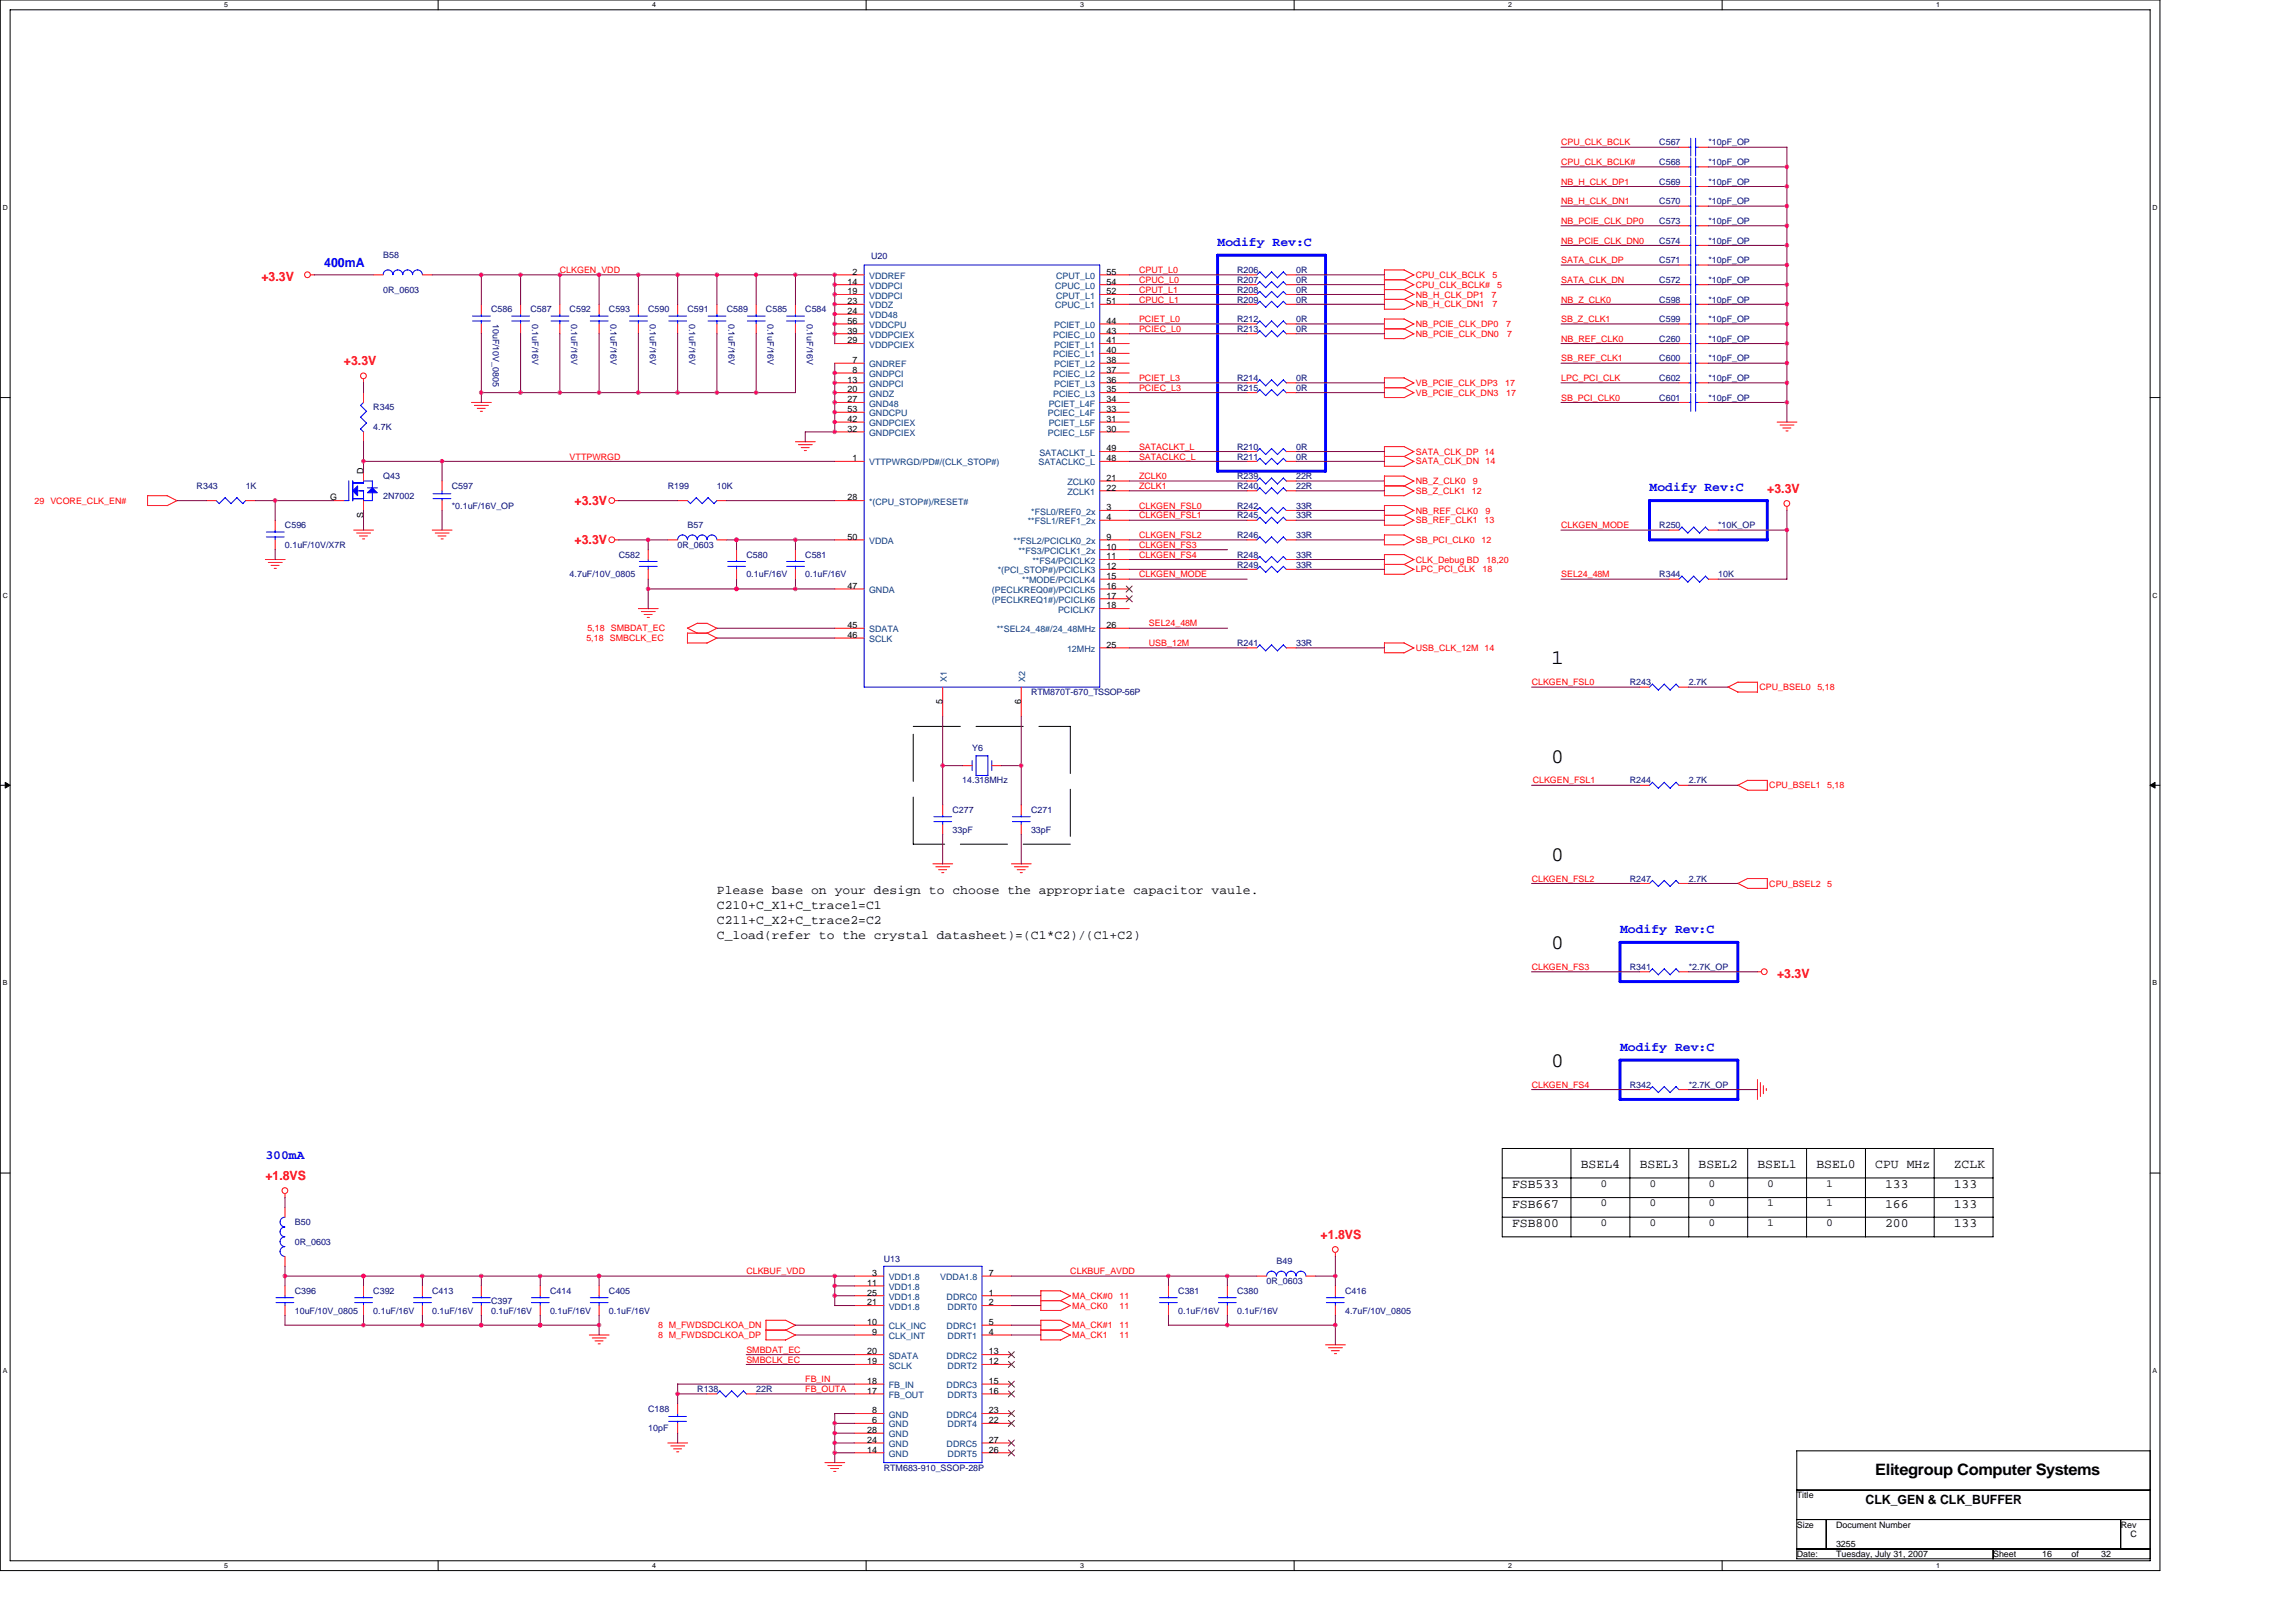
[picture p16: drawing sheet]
<svg xmlns="http://www.w3.org/2000/svg" width="297mm" height="210mm" viewBox="0 0 297 210" stroke-linecap="round" stroke-linejoin="round" font-family="sans-serif">
<defs><g id="words">
<g font-size="2.7">
<text x="200.7" y="86">1</text>
<text x="200.7" y="98.7">0</text>
<text x="200.7" y="111.4">0</text>
<text x="200.7" y="122.8">0</text>
<text x="200.7" y="138">0</text>
</g>
<text font-size="2" x="242.6" y="190.9">Elitegroup Computer Systems</text>
<g font-size="1.7" fill="#00f">
<text x="41.9" y="34.6">400mA</text>
<text x="157.5" y="31.8">Modify Rev:C</text>
<text x="213.4" y="63.6">Modify Rev:C</text>
<text x="209.6" y="120.7">Modify Rev:C</text>
<text x="209.6" y="136">Modify Rev:C</text>
<text x="34.3" y="149.9">300mA</text>
</g>
<g font-size="1.7" fill="#f00">
<text x="33.8" y="36.3">+3.3V</text>
<text x="44.5" y="47.3">+3.3V</text>
<text x="74.3" y="65.3">+3.3V</text>
<text x="228.6" y="63.8">+3.3V</text>
<text x="74.3" y="70.4">+3.3V</text>
<text x="229.9" y="126.5">+3.3V</text>
<text x="34.3" y="152.7">+1.8VS</text>
<text x="170.9" y="160.3">+1.8VS</text>
</g>
<g font-size="1.7">
<text x="92.7" y="115.6">Please base on your design to choose the appropriate capacitor vaule.</text>
<text x="92.7" y="117.6">C210+C_X1+C_trace1=C1</text>
<text x="92.7" y="119.5">C211+C_X2+C_trace2=C2</text>
<text x="92.7" y="121.5">C_load(refer to the crystal datasheet)=(C1*C2)/(C1+C2)</text>
<text x="195.6" y="153.7">FSB533</text>
<text x="204.5" y="151.2">BSEL4</text>
<text x="212.1" y="151.2">BSEL3</text>
<text x="219.7" y="151.2">BSEL2</text>
<text x="227.4" y="151.2">BSEL1</text>
<text x="235" y="151.2">BSEL0</text>
<text x="242.6" y="151.2">CPU MHz</text>
<text x="243.9" y="153.7">133</text>
<text x="252.8" y="151.2">ZCLK</text>
<text x="252.8" y="153.7">133</text>
<text x="195.6" y="158.8">FSB800</text>
<text x="195.6" y="156.3">FSB667</text>
<text x="243.9" y="158.8">200</text>
<text x="243.9" y="156.3">166</text>
<text x="252.8" y="158.8">133</text>
<text x="252.8" y="156.3">133</text>
<text x="241.3" y="194.6">CLK_GEN &amp; CLK_BUFFER</text>
</g>
<g font-size="1.4">
<text x="207" y="153.5">0</text>
<text x="213.4" y="153.5">0</text>
<text x="221" y="153.5">0</text>
<text x="228.6" y="153.5">0</text>
<text x="236.3" y="153.5">1</text>
<text x="207" y="156.1">0</text>
<text x="207" y="158.6">0</text>
<text x="213.4" y="158.6">0</text>
<text x="213.4" y="156.1">0</text>
<text x="221" y="158.6">0</text>
<text x="221" y="156.1">0</text>
<text x="228.6" y="158.6">1</text>
<text x="228.6" y="156.1">1</text>
<text x="236.3" y="158.6">0</text>
<text x="236.3" y="156.1">1</text>
</g>
<g font-size="1.1" fill="#f00">
<text x="202" y="21.4">CPU_CLK_BCLK#</text>
<text x="202" y="18.8">CPU_CLK_BCLK</text>
<text x="202" y="23.9">NB_H_CLK_DP1</text>
<text x="202" y="26.4">NB_H_CLK_DN1</text>
<text x="202" y="29">NB_PCIE_CLK_DP0</text>
<text x="72.4" y="35.3">CLKGEN_VDD</text>
<text x="147.4" y="35.3">CPUT_L0</text>
<text x="183.2" y="36">CPU_CLK_BCLK</text>
<text x="193.1" y="36">5</text>
<text x="202" y="34.1">SATA_CLK_DP</text>
<text x="202" y="31.5">NB_PCIE_CLK_DN0</text>
<text x="147.4" y="36.6">CPUC_L0</text>
<text x="147.4" y="37.9">CPUT_L1</text>
<text x="147.4" y="39.1">CPUC_L1</text>
<text x="147.4" y="41.7">PCIET_L0</text>
<text x="183.2" y="37.2">CPU_CLK_BCLK#</text>
<text x="183.2" y="38.5">NB_H_CLK_DP1</text>
<text x="183.2" y="39.8">NB_H_CLK_DN1</text>
<text x="193" y="38.5">7</text>
<text x="193.1" y="39.8">7</text>
<text x="193.7" y="37.2">5</text>
<text x="202" y="36.6">SATA_CLK_DN</text>
<text x="202" y="39.1">NB_Z_CLK0</text>
<text x="202" y="41.7">SB_Z_CLK1</text>
<text x="147.4" y="42.9">PCIEC_L0</text>
<text x="183.2" y="42.3">NB_PCIE_CLK_DP0</text>
<text x="183.2" y="43.6">NB_PCIE_CLK_DN0</text>
<text x="194.9" y="42.3">7</text>
<text x="195" y="43.6">7</text>
<text x="202" y="46.8">SB_REF_CLK1</text>
<text x="202" y="44.2">NB_REF_CLK0</text>
<text x="147.4" y="50.6">PCIEC_L3</text>
<text x="147.4" y="49.3">PCIET_L3</text>
<text x="183.2" y="49.9">VB_PCIE_CLK_DP3</text>
<text x="183.2" y="51.2">VB_PCIE_CLK_DN3</text>
<text x="194.7" y="49.9">17</text>
<text x="194.9" y="51.2">17</text>
<text x="202" y="49.3">LPC_PCI_CLK</text>
<text x="202" y="51.8">SB_PCI_CLK0</text>
<text x="73.7" y="59.5">VTTPWRGD</text>
<text x="147.4" y="59.5">SATACLKC_L</text>
<text x="147.4" y="58.2">SATACLKT_L</text>
<text x="183.2" y="58.8">SATA_CLK_DP 14</text>
<text x="4.5" y="65.2">29 VCORE_CLK_EN#</text>
<text x="147.4" y="62">ZCLK0</text>
<text x="147.4" y="65.8">CLKGEN_FSL0</text>
<text x="147.4" y="63.3">ZCLK1</text>
<text x="183.2" y="60.1">SATA_CLK_DN</text>
<text x="183.2" y="62.6">NB_Z_CLK0</text>
<text x="183.2" y="63.9">SB_Z_CLK1</text>
<text x="190.4" y="63.9">12</text>
<text x="190.5" y="62.6">9</text>
<text x="192.2" y="60.1">14</text>
<text x="147.4" y="70.9">CLKGEN_FS3</text>
<text x="147.4" y="69.6">CLKGEN_FSL2</text>
<text x="147.4" y="67.1">CLKGEN_FSL1</text>
<text x="183.2" y="66.4">NB_REF_CLK0</text>
<text x="183.2" y="67.7">SB_REF_CLK1</text>
<text x="183.2" y="70.3">SB_PCI_CLK0</text>
<text x="191.7" y="70.3">12</text>
<text x="192.1" y="67.7">13</text>
<text x="192.2" y="66.4">9</text>
<text x="202" y="68.3">CLKGEN_MODE</text>
<text x="147.4" y="74.7">CLKGEN_MODE</text>
<text x="147.4" y="72.2">CLKGEN_FS4</text>
<text x="183.2" y="72.8">CLK_Debug BD</text>
<text x="183.2" y="74.1">LPC_PCI_CLK</text>
<text x="191.8" y="74.1">18</text>
<text x="192.3" y="72.8">18,20</text>
<text x="202" y="74.7">SEL24_48M</text>
<text x="75.9" y="83">5,18</text>
<text x="76" y="81.7">5,18</text>
<text x="78.9" y="83">SMBCLK_EC</text>
<text x="79" y="81.7">SMBDAT_EC</text>
<text x="148.6" y="81">SEL24_48M</text>
<text x="148.6" y="83.6">USB_12M</text>
<text x="183.2" y="84.2">USB_CLK_12M 14</text>
<text x="198.2" y="88.7">CLKGEN_FSL0</text>
<text x="227.6" y="89.3">CPU_BSEL0</text>
<text x="235.1" y="89.3">5,18</text>
<text x="198.3" y="101.4">CLKGEN_FSL1</text>
<text x="228.9" y="102">CPU_BSEL1</text>
<text x="236.4" y="102">5,18</text>
<text x="198.2" y="114.1">CLKGEN_FSL2</text>
<text x="228.9" y="114.7">CPU_BSEL2</text>
<text x="236.4" y="114.7">5</text>
<text x="198.2" y="125.5">CLKGEN_FS3</text>
<text x="198.2" y="140.7">CLKGEN_FS4</text>
<text x="96.6" y="164.9">CLKBUF_VDD</text>
<text x="138.5" y="164.9">CLKBUF_AVDD</text>
<text x="85.1" y="173.1">8 M_FWDSDCLKOA_DP</text>
<text x="85.1" y="171.9">8 M_FWDSDCLKOA_DN</text>
<text x="138.7" y="171.9">MA_CK#1</text>
<text x="138.7" y="173.1">MA_CK1</text>
<text x="138.7" y="168">MA_CK#0</text>
<text x="138.7" y="169.3">MA_CK0</text>
<text x="144.8" y="171.9">11</text>
<text x="144.8" y="168">11</text>
<text x="144.8" y="173.1">11</text>
<text x="144.8" y="169.3">11</text>
<text x="96.6" y="175">SMBDAT_EC</text>
<text x="96.6" y="176.3">SMBCLK_EC</text>
<text x="104.2" y="178.8">FB_IN</text>
<text x="104.2" y="180.1">FB_OUTA</text>
</g>
<g font-size="1.1" fill="#000080">
<text x="214.7" y="23.9">C569</text>
<text x="214.7" y="18.8">C567</text>
<text x="214.7" y="21.4">C568</text>
<text x="221" y="23.9">*10pF_OP</text>
<text x="221" y="18.8">*10pF_OP</text>
<text x="221" y="21.4">*10pF_OP</text>
<text x="214.7" y="26.4">C570</text>
<text x="214.7" y="29">C573</text>
<text x="221" y="26.4">*10pF_OP</text>
<text x="221" y="29">*10pF_OP</text>
<text x="49.6" y="33.4">B58</text>
<text x="112.7" y="33.5">U20</text>
<text x="160.1" y="35.3">R206</text>
<text x="167.7" y="35.3">0R</text>
<text x="214.7" y="31.5">C574</text>
<text x="214.7" y="34.1">C571</text>
<text x="221" y="31.5">*10pF_OP</text>
<text x="221" y="34.1">*10pF_OP</text>
<text x="49.6" y="37.9">0R_0603</text>
<text x="63.5" y="40.4">C586</text>
<text x="63.8" y="41.9" transform="rotate(90 63.8 41.9)">10uF/10V_0805</text>
<text x="68.6" y="40.4">C587</text>
<text x="68.8" y="41.9" transform="rotate(90 68.8 41.9)">0.1uF/16V</text>
<text x="73.7" y="40.4">C592</text>
<text x="73.9" y="41.9" transform="rotate(90 73.9 41.9)">0.1uF/16V</text>
<text x="78.8" y="40.4">C593</text>
<text x="79" y="41.9" transform="rotate(90 79 41.9)">0.1uF/16V</text>
<text x="83.9" y="40.4">C590</text>
<text x="84.1" y="41.9" transform="rotate(90 84.1 41.9)">0.1uF/16V</text>
<text x="88.9" y="40.4">C591</text>
<text x="89.2" y="41.9" transform="rotate(90 89.2 41.9)">0.1uF/16V</text>
<text x="94" y="40.4">C589</text>
<text x="94.2" y="41.9" transform="rotate(90 94.2 41.9)">0.1uF/16V</text>
<text x="99.1" y="40.4">C585</text>
<text x="99.3" y="41.9" transform="rotate(90 99.3 41.9)">0.1uF/16V</text>
<text x="104.2" y="40.4">C584</text>
<text x="104.4" y="41.9" transform="rotate(90 104.4 41.9)">0.1uF/16V</text>
<text x="160.1" y="36.6">R207</text>
<text x="160.1" y="37.9">R208</text>
<text x="160.1" y="39.1">R209</text>
<text x="160.1" y="41.7">R212</text>
<text x="167.7" y="36.6">0R</text>
<text x="167.7" y="37.9">0R</text>
<text x="167.7" y="39.1">0R</text>
<text x="167.7" y="41.7">0R</text>
<text x="214.7" y="41.7">C599</text>
<text x="214.7" y="39.1">C598</text>
<text x="214.7" y="36.6">C572</text>
<text x="221" y="41.7">*10pF_OP</text>
<text x="221" y="39.1">*10pF_OP</text>
<text x="221" y="36.6">*10pF_OP</text>
<text x="160.1" y="42.9">R213</text>
<text x="167.7" y="42.9">0R</text>
<text x="214.7" y="44.2">C260</text>
<text x="214.7" y="46.8">C600</text>
<text x="221" y="44.2">*10pF_OP</text>
<text x="221" y="46.8">*10pF_OP</text>
<text x="48.3" y="53.1">R345</text>
<text x="160.1" y="50.6">R215</text>
<text x="160.1" y="49.3">R214</text>
<text x="167.7" y="50.6">0R</text>
<text x="167.7" y="49.3">0R</text>
<text x="214.7" y="51.8">C601</text>
<text x="214.7" y="49.3">C602</text>
<text x="221" y="51.8">*10pF_OP</text>
<text x="221" y="49.3">*10pF_OP</text>
<text x="48.3" y="55.6">4.7K</text>
<text x="160.1" y="59.5">R211</text>
<text x="160.1" y="58.2">R210</text>
<text x="167.7" y="59.5">0R</text>
<text x="167.7" y="58.2">0R</text>
<text x="25.4" y="63.3">R343</text>
<text x="31.8" y="63.3">1K</text>
<text x="49.6" y="62">Q43</text>
<text x="49.6" y="64.5">2N7002</text>
<text x="58.5" y="63.3">C597</text>
<text x="58.5" y="65.8">*0.1uF/16V_OP</text>
<text x="86.4" y="63.3">R199</text>
<text x="92.7" y="63.3">10K</text>
<text x="160.1" y="63.3">R240</text>
<text x="160.1" y="65.8">R242</text>
<text x="160.1" y="62">R239</text>
<text x="167.7" y="63.3">22R</text>
<text x="167.7" y="65.8">33R</text>
<text x="167.7" y="62">22R</text>
<text x="36.9" y="68.3">C596</text>
<text x="36.9" y="70.9">0.1uF/10V/X7R</text>
<text x="87.7" y="70.9">0R_0603</text>
<text x="88.9" y="68.3">B57</text>
<text x="160.1" y="67.1">R245</text>
<text x="160.1" y="69.6">R246</text>
<text x="167.7" y="67.1">33R</text>
<text x="167.7" y="69.6">33R</text>
<text x="214.7" y="68.3">R250</text>
<text x="222.3" y="68.3">*10K_OP</text>
<text x="73.7" y="74.7">4.7uF/10V_0805</text>
<text x="80" y="72.2">C582</text>
<text x="96.6" y="72.2">C580</text>
<text x="96.6" y="74.7">0.1uF/16V</text>
<text x="104.2" y="72.2">C581</text>
<text x="104.2" y="74.7">0.1uF/16V</text>
<text x="160.1" y="72.2">R248</text>
<text x="160.1" y="73.4">R249</text>
<text x="167.7" y="72.2">33R</text>
<text x="167.7" y="73.4">33R</text>
<text x="214.7" y="74.7">R344</text>
<text x="222.3" y="74.7">10K</text>
<text x="160.1" y="83.6">R241</text>
<text x="167.7" y="83.6">33R</text>
<text x="133.4" y="89.9">RTM870T-670_TSSOP-56P</text>
<text x="210.9" y="88.7">R243</text>
<text x="218.5" y="88.7">2.7K</text>
<text x="124.5" y="101.4">14.318MHz</text>
<text x="125.8" y="97.2">Y6</text>
<text x="210.9" y="101.4">R244</text>
<text x="218.5" y="101.4">2.7K</text>
<text x="123.2" y="105.2">C277</text>
<text x="123.2" y="107.7">33pF</text>
<text x="133.4" y="105.2">C271</text>
<text x="133.4" y="107.7">33pF</text>
<text x="210.9" y="114.1">R247</text>
<text x="218.5" y="114.1">2.7K</text>
<text x="210.9" y="125.5">R341</text>
<text x="218.5" y="125.5">*2.7K_OP</text>
<text x="210.9" y="140.7">R342</text>
<text x="218.5" y="140.7">*2.7K_OP</text>
<text x="38.1" y="158.5">B50</text>
<text x="38.1" y="161.1">0R_0603</text>
<text x="38.1" y="167.4">C396</text>
<text x="48.3" y="167.4">C392</text>
<text x="55.9" y="167.4">C413</text>
<text x="71.2" y="167.4">C414</text>
<text x="78.8" y="167.4">C405</text>
<text x="114.3" y="163.2">U13</text>
<text x="152.4" y="167.4">C381</text>
<text x="160.1" y="167.4">C380</text>
<text x="163.9" y="166.1">0R_0603</text>
<text x="165.1" y="163.6">B49</text>
<text x="174" y="167.4">C416</text>
<text x="38.1" y="169.9">10uF/10V_0805</text>
<text x="48.3" y="169.9">0.1uF/16V</text>
<text x="55.9" y="169.9">0.1uF/16V</text>
<text x="63.5" y="168.7">C397</text>
<text x="63.5" y="169.9">0.1uF/16V</text>
<text x="71.2" y="169.9">0.1uF/16V</text>
<text x="78.8" y="169.9">0.1uF/16V</text>
<text x="152.4" y="169.9">0.1uF/16V</text>
<text x="160.1" y="169.9">0.1uF/16V</text>
<text x="174" y="169.9">4.7uF/10V_0805</text>
<text x="83.9" y="182.6">C188</text>
<text x="83.9" y="185.2">10pF</text>
<text x="90.2" y="180.1">R138</text>
<text x="97.8" y="180.1">22R</text>
<text x="114.3" y="190.3">RTM683-910_SSOP-28P</text>
</g>
<g font-size="1.1">
<text x="110.3" y="35.5">2</text>
<text x="143.2" y="35.5">55</text>
<text x="109.6" y="36.8">14</text>
<text x="109.6" y="38.1">19</text>
<text x="109.6" y="39.3">23</text>
<text x="109.6" y="40.6">24</text>
<text x="109.6" y="41.9">56</text>
<text x="143.2" y="36.8">54</text>
<text x="143.2" y="38.1">52</text>
<text x="143.2" y="39.3">51</text>
<text x="143.2" y="41.9">44</text>
<text x="109.6" y="43.2">39</text>
<text x="109.6" y="44.4">29</text>
<text x="110.3" y="47">7</text>
<text x="143.2" y="43.2">43</text>
<text x="143.2" y="44.4">41</text>
<text x="143.2" y="45.7">40</text>
<text x="143.2" y="47">38</text>
<text x="109.6" y="49.5">13</text>
<text x="109.6" y="50.8">20</text>
<text x="109.6" y="52">27</text>
<text x="109.6" y="53.3">53</text>
<text x="110.3" y="48.2">8</text>
<text x="143.2" y="48.2">37</text>
<text x="143.2" y="49.5">36</text>
<text x="143.2" y="50.8">35</text>
<text x="143.2" y="52">34</text>
<text x="143.2" y="53.3">33</text>
<text x="109.6" y="54.6">42</text>
<text x="109.6" y="55.9">32</text>
<text x="110.3" y="59.7">1</text>
<text x="143.2" y="58.4">49</text>
<text x="143.2" y="59.7">48</text>
<text x="143.2" y="54.6">31</text>
<text x="143.2" y="55.9">30</text>
<text x="42.7" y="64.7">G</text>
<text x="47" y="61.3" transform="rotate(-90 47 61.3)">D</text>
<text x="109.6" y="64.7">28</text>
<text x="143.2" y="62.2">21</text>
<text x="143.2" y="63.5">22</text>
<text x="47" y="67" transform="rotate(-90 47 67)">S</text>
<text x="109.6" y="69.8">50</text>
<text x="143.2" y="66">3</text>
<text x="143.2" y="67.3">4</text>
<text x="143.2" y="69.8">9</text>
<text x="143.2" y="71.1">10</text>
<text x="109.6" y="76.2">47</text>
<text x="143.2" y="72.4">11</text>
<text x="143.2" y="73.6">12</text>
<text x="143.2" y="74.9">15</text>
<text x="143.2" y="76.2">16</text>
<text x="143.2" y="77.4">17</text>
<text x="109.6" y="82.5">46</text>
<text x="109.6" y="81.3">45</text>
<text x="143.2" y="78.7">18</text>
<text x="143.2" y="83.8">25</text>
<text x="143.2" y="81.3">26</text>
<text x="121.9" y="91.1" transform="rotate(-90 121.9 91.1)">5</text>
<text x="132.1" y="91.1" transform="rotate(-90 132.1 91.1)">6</text>
<text x="112.2" y="166.3">11</text>
<text x="112.2" y="167.6">25</text>
<text x="112.8" y="165.1">3</text>
<text x="127.9" y="167.6">1</text>
<text x="127.9" y="165.1">7</text>
<text x="112.2" y="171.4">10</text>
<text x="112.2" y="168.9">21</text>
<text x="112.8" y="172.7">9</text>
<text x="127.9" y="168.9">2</text>
<text x="127.9" y="172.7">4</text>
<text x="127.9" y="171.4">5</text>
<text x="112.2" y="175.2">20</text>
<text x="112.2" y="176.5">19</text>
<text x="112.2" y="179">18</text>
<text x="127.9" y="176.5">12</text>
<text x="127.9" y="175.2">13</text>
<text x="127.9" y="179">15</text>
<text x="112.2" y="185.4">28</text>
<text x="112.2" y="180.3">17</text>
<text x="112.8" y="184.1">6</text>
<text x="112.8" y="182.9">8</text>
<text x="127.9" y="182.9">23</text>
<text x="127.9" y="184.1">22</text>
<text x="127.9" y="180.3">16</text>
<text x="112.2" y="187.9">14</text>
<text x="112.2" y="186.7">24</text>
<text x="127.9" y="186.7">27</text>
<text x="127.9" y="187.9">26</text>
<text x="232.4" y="193.8">Title</text>
<text x="232.4" y="197.6">Size</text>
<text x="237.5" y="197.6">Document Number</text>
<text x="274.4" y="197.6">Rev</text>
<text x="232.4" y="201.4">Date:</text>
<text x="237.5" y="201.4">Tuesday, July 31, 2007</text>
<text x="237.5" y="200.2">3255</text>
<text x="257.8" y="201.4">Sheet</text>
<text x="264.2" y="201.4">16</text>
<text x="268" y="201.4">of</text>
<text x="271.8" y="201.4">32</text>
<text x="275.6" y="198.9">C</text>
</g>
<g font-size="1.1" fill="#004080">
<text x="112.4" y="36.1">VDDREF</text>
<text x="112.4" y="37.4">VDDPCI</text>
<text x="112.4" y="38.6">VDDPCI</text>
<text x="112.4" y="39.9">VDDZ</text>
<text x="112.4" y="41.2">VDD48</text>
<text x="136.5" y="37.4">CPUC_L0</text>
<text x="136.5" y="39.9">CPUC_L1</text>
<text x="136.6" y="36.1">CPUT_L0</text>
<text x="136.6" y="38.6">CPUT_L1</text>
<text x="112.4" y="43.7">VDDPCIEX</text>
<text x="112.4" y="45">VDDPCIEX</text>
<text x="112.4" y="47.5">GNDREF</text>
<text x="112.4" y="42.4">VDDCPU</text>
<text x="136.2" y="46.2">PCIEC_L1</text>
<text x="136.2" y="43.7">PCIEC_L0</text>
<text x="136.4" y="47.5">PCIET_L2</text>
<text x="136.4" y="45">PCIET_L1</text>
<text x="136.4" y="42.4">PCIET_L0</text>
<text x="112.4" y="48.8">GNDPCI</text>
<text x="112.4" y="50.1">GNDPCI</text>
<text x="112.4" y="51.3">GNDZ</text>
<text x="112.4" y="52.6">GND48</text>
<text x="112.4" y="53.9">GNDCPU</text>
<text x="135.5" y="53.9">PCIEC_L4F</text>
<text x="135.7" y="52.6">PCIET_L4F</text>
<text x="136.2" y="48.8">PCIEC_L2</text>
<text x="136.2" y="51.3">PCIEC_L3</text>
<text x="136.4" y="50.1">PCIET_L3</text>
<text x="112.4" y="56.4">GNDPCIEX</text>
<text x="112.4" y="55.1">GNDPCIEX</text>
<text x="134.5" y="58.9">SATACLKT_L</text>
<text x="135.5" y="56.4">PCIEC_L5F</text>
<text x="135.7" y="55.1">PCIET_L5F</text>
<text x="112.4" y="60.2">VTTPWRGD/PD#/(CLK_STOP#)</text>
<text x="112.4" y="65.3">*(CPU_STOP#)/RESET#</text>
<text x="134.3" y="60.2">SATACLKC_L</text>
<text x="138.1" y="62.8">ZCLK0</text>
<text x="138.1" y="64">ZCLK1</text>
<text x="112.4" y="70.4">VDDA</text>
<text x="131.1" y="70.4">**FSL2/PCICLK0_2x</text>
<text x="131.8" y="71.6">**FS3/PCICLK1_2x</text>
<text x="133" y="67.8">**FSL1/REF1_2x</text>
<text x="133.4" y="66.6">*FSL0/REF0_2x</text>
<text x="112.4" y="76.7">GNDA</text>
<text x="128.3" y="76.7">(PECLKREQ0#)/PCICLK5</text>
<text x="128.3" y="78">(PECLKREQ1#)/PCICLK6</text>
<text x="129.1" y="74.2">*(PCI_STOP#)/PCICLK3</text>
<text x="132.2" y="75.5">**MODE/PCICLK4</text>
<text x="133.6" y="72.9">**FS4/PCICLK2</text>
<text x="112.4" y="83.1">SCLK</text>
<text x="112.4" y="81.8">SDATA</text>
<text x="129" y="81.8">**SEL24_48#/24_48MHz</text>
<text x="136.9" y="79.3">PCICLK7</text>
<text x="122.5" y="88.3" transform="rotate(-90 122.5 88.3)">X1</text>
<text x="132.6" y="88.3" transform="rotate(-90 132.6 88.3)">X2</text>
<text x="138" y="84.3">12MHz</text>
<text x="115" y="165.6">VDD1.8</text>
<text x="115" y="166.9">VDD1.8</text>
<text x="121.6" y="165.6">VDDA1.8</text>
<text x="115" y="173.2">CLK_INT</text>
<text x="115" y="172">CLK_INC</text>
<text x="115" y="168.2">VDD1.8</text>
<text x="115" y="169.4">VDD1.8</text>
<text x="122.5" y="168.2">DDRC0</text>
<text x="122.5" y="172">DDRC1</text>
<text x="122.6" y="169.4">DDRT0</text>
<text x="122.6" y="173.2">DDRT1</text>
<text x="115" y="175.8">SDATA</text>
<text x="115" y="177.1">SCLK</text>
<text x="115" y="179.6">FB_IN</text>
<text x="122.5" y="175.8">DDRC2</text>
<text x="122.5" y="179.6">DDRC3</text>
<text x="122.6" y="177.1">DDRT2</text>
<text x="115" y="184.7">GND</text>
<text x="115" y="183.4">GND</text>
<text x="115" y="185.9">GND</text>
<text x="115" y="180.9">FB_OUT</text>
<text x="122.5" y="183.4">DDRC4</text>
<text x="122.6" y="184.7">DDRT4</text>
<text x="122.6" y="180.9">DDRT3</text>
<text x="115" y="188.5">GND</text>
<text x="115" y="187.2">GND</text>
<text x="122.5" y="187.2">DDRC5</text>
<text x="122.6" y="188.5">DDRT5</text>
</g>
<g font-size=".9">
<text x="29" y=".9">5</text>
<text x="84.4" y=".9">4</text>
<text x="139.7" y=".9">3</text>
<text x="195.1" y=".9">2</text>
<text x="250.5" y=".9">1</text>
<text x=".4" y="27.2">D</text>
<text x="278.5" y="27.2">D</text>
<text x=".4" y="77.3">C</text>
<text x="278.5" y="77.3">C</text>
<text x=".4" y="127.5">B</text>
<text x="278.5" y="127.5">B</text>
<text x=".4" y="177.7">A</text>
<text x="278.5" y="177.7">A</text>
<text x="29" y="202.9">5</text>
<text x="84.4" y="202.9">4</text>
<text x="139.7" y="202.9">3</text>
<text x="195.1" y="202.9">2</text>
<text x="250.5" y="202.9">1</text>
</g>
</g></defs>
<path d="M0 0h279.4v203.2h-279.4zM1.3 1.3h276.9v200.6h-276.9z" fill="none" stroke="#000" stroke-width=".13"/>
<g fill="#fff">
<path d="M29 .1h.5v1h-.5z"/>
<path d="M29 202.1h.5v1h-.5z"/>
</g>
<path d="M56.7 0v1.3M56.7 201.9v1.3" fill="none" stroke="#000" stroke-width=".13"/>
<g fill="#fff">
<path d="M84.4 .1h.5v1h-.5z"/>
<path d="M84.4 202.1h.5v1h-.5z"/>
</g>
<path d="M112.1 0v1.3M112.1 201.9v1.3" fill="none" stroke="#000" stroke-width=".13"/>
<g fill="#fff">
<path d="M139.7 .1h.5v1h-.5z"/>
<path d="M139.7 202.1h.5v1h-.5z"/>
</g>
<path d="M167.4 0v1.3M167.4 201.9v1.3" fill="none" stroke="#000" stroke-width=".13"/>
<g fill="#fff">
<path d="M195.1 .1h.5v1h-.5z"/>
<path d="M195.1 202.1h.5v1h-.5z"/>
</g>
<path d="M222.8 0v1.3M222.8 201.9v1.3" fill="none" stroke="#000" stroke-width=".13"/>
<g fill="#fff">
<path d="M250.5 .1h.5v1h-.5z"/>
<path d="M250.5 202.1h.5v1h-.5z"/>
<path d="M.4 26.4h.6v.9h-.6z"/>
<path d="M278.5 26.4h.6v.9h-.6z"/>
<path d="M.4 76.5h.6v1h-.6z"/>
<path d="M278.5 76.5h.6v1h-.6z"/>
</g>
<path d="M0 51.4h1.3M278.2 51.4h1.2" fill="none" stroke="#000" stroke-width=".13"/>
<g fill="#fff">
<path d="M.4 126.7h.5v1h-.5z"/>
<path d="M278.5 126.7h.6v1h-.6z"/>
</g>
<path d="M0 101.6h1.3M278.2 101.6h1.2" fill="none" stroke="#000" stroke-width=".13"/>
<path d="M.7 101.2l.6 .4-.6 .4zM278.2 101.6l.6-.4v.8z" fill="#000" stroke="#000" stroke-width=".13"/>
<g fill="#fff">
<path d="M.4 176.8h.5v1h-.5z"/>
<path d="M278.5 176.8h.6v1h-.6z"/>
</g>
<g fill="none" stroke="#000" stroke-width=".13">
<path d="M0 151.8h1.3M194.3 152.4h63.5M194.3 154.9h63.6M194.3 157.5h63.6M194.3 148.6h63.5v11.4h-63.5zM203.2 148.6v11.4M210.9 148.6v11.4M218.5 148.6v11.4M226.1 148.6v11.4M233.7 148.6v11.4M241.3 148.6v11.4M250.2 148.6v11.4"/>
<path d="M278.2 151.8h1.2M232.4 187.7h45.8v14h-45.8zM232.4 192.8h45.8M232.4 196.6h45.8M236.3 196.6v3.8M274.4 196.6v3.8M232.4 200.4h45.8M257.8 200.4v1.3"/>
</g>
<path d="M118.1 94h20.4M138.5 94v15.2M118.1 109.2v-15.2M138.5 109.2h-20.4" fill="none" stroke="#000" stroke-width=".13" stroke-dasharray="6.1 2"/>
<path d="M157.5 33h14v28h-14zM213.4 64.8h15.2v5h-15.2zM209.6 121.9h15.2v5.1h-15.2zM209.6 137.2h15.2v5h-15.2z" fill="none" stroke="#00f" stroke-width=".38"/>
<g fill="none" stroke="#f00" stroke-width=".13">
<path d="M217.2 19h1.3M219.7 19h1.3M40.2 35.6h.5M48.3 35.6h1.3M54.6 35.6h1.3M62.3 39.4v1.2M67.3 39.4v1.2M72.4 39.4v1.2M77.5 39.4v1.2M82.6 39.4v1.2M87.7 39.4v1.2M92.7 39.4v1.2"/>
<path d="M97.8 39.4v1.2M102.9 39.4v1.2M108 35.6h3.8M108 36.8h3.8M108 38.1h3.8M108 39.4h3.8M142.3 35.6h3.8M142.3 36.8h3.8M142.3 38.1h3.8M142.3 39.4h3.8M161.3 35.6h1.3M161.3 36.8h1.3"/>
<path d="M161.3 38.1h1.3M161.3 39.4h1.3M166.4 35.6h1.3M166.4 36.8h1.3M166.4 38.1h1.3M166.4 39.4h1.3M179.1 36.2h2.6M179.1 37.5h2.6M179.1 38.7h2.6M179.1 34.9v5.1M179.1 34.9h2.6M181.6 34.9l1.3 .7"/>
<path d="M181.6 36.2l1.3 .7-1.3 .6M181.6 37.5l1.3 .6M182.9 35.6l-1.3 .6M182.9 38.1l-1.3 .7 1.3 .6M182.9 39.4l-1.3 .6M217.2 24.1h1.3M217.2 21.6h1.3M217.2 26.7h1.3M217.2 36.8h1.3M217.2 29.2h1.3M217.2 31.7h1.3M217.2 34.3h1.3"/>
<path d="M217.2 39.4h1.3M219.7 24.1h1.3M219.7 21.6h1.3M219.7 26.7h1.3M219.7 36.8h1.3M219.7 29.2h1.3M219.7 31.7h1.3M219.7 34.3h1.3M219.7 39.4h1.3M47 49v.6M47 50.8v1.3M47 55.9v1.2"/>
<path d="M61 52.1h2.6M61.4 52.5h1.8M61.7 52.8h1.1M62.1 53.2h.3M62.3 41.9v1.3M67.3 41.9v1.3M72.4 41.9v1.3M77.5 41.9v1.3M82.6 41.9v1.3M87.7 41.9v1.3M92.7 41.9v1.3M97.8 41.9v1.3"/>
<path d="M102.9 57.1h2.6M102.9 41.9v1.3M103.3 57.5h1.8M103.6 57.9h1.1M104.1 58.3h.2M108 54.6h3.8M108 52.1h3.8M108 43.2h3.8M108 41.9h3.8M108 50.8h3.8M108 44.4h3.8M108 49.5h3.8"/>
<path d="M108 47h3.8M108 59.7h3.8M108 48.3h3.8M108 40.6h3.8M108 53.3h3.8M108 55.9h3.8M142.3 54.6h3.8M142.3 52.1h3.8M142.3 43.2h3.8M142.3 41.9h3.8M142.3 50.8h3.8M142.3 44.4h3.8"/>
<path d="M142.3 49.5h3.8M142.3 47h3.8M142.3 59.7h3.8M142.3 58.4h3.8M142.3 48.3h3.8M142.3 53.3h3.8M142.3 45.7h3.8M142.3 55.9h3.8M161.3 43.2h1.3M161.3 41.9h1.3M161.3 50.8h1.3M161.3 49.5h1.3"/>
<path d="M161.3 59.7h1.3M161.3 58.4h1.3M166.4 43.2h1.3M166.4 41.9h1.3M166.4 50.8h1.3M166.4 49.5h1.3M166.4 59.7h1.3M166.4 58.4h1.3M179.1 59.1h2.6M179.1 42.5h2.6M179.1 40h2.5M179.1 50.2h2.6"/>
<path d="M179.1 51.4h2.5M179.1 57.8h2.6M179.1 48.9v2.5M179.1 57.8v2.5M179.1 48.9h2.6M181.6 57.8l1.3 .6M181.6 59.1l1.3 .6-1.3 .6M181.6 41.3l1.3 .6-1.3 .7M181.6 48.9l1.3 .7M181.6 50.2l1.3 .6-1.3 .7M181.6 42.5l1.3 .7M181.7 41.3h-2.6v2.5"/>
<path d="M182.9 58.4l-1.3 .7M182.9 49.5l-1.3 .7M182.9 43.2l-1.3 .6h-2.5M217.2 52.1h1.3M217.2 41.9h1.3M217.2 44.4h1.3M217.2 49.5h1.3M217.2 47h1.3M219.7 52.1h1.3M219.7 41.9h1.3M219.7 44.4h1.3M219.7 49.5h1.3"/>
<path d="M219.7 47h1.3M229.9 54.6h2.6M230.3 55h1.8M230.6 55.4h1.1M231.1 55.8h.2M19.1 64.1h2.6l1.2 .7M19.1 64.1v1.3h2.5M22.9 64.8l-1.3 .6M26.7 64.8h1.3M31.8 64.8h1.3M34.3 72.4h2.6M34.7 72.8h1.8"/>
<path d="M35.1 73.2h1M35.5 73.5h.2M35.6 67.3v1.3M35.6 69.8v1.3M43.2 64.8h1.3M45.8 68.6h2.5M46.1 69h1.8M46.5 69.3h1M46.9 69.7h.3M47 61v1.2M47 64.8v1.2M55.9 68.6h2.6"/>
<path d="M56.3 69h1.8M56.7 69.3h1M57.1 69.7h.2M57.2 62.2v1.3M57.2 64.8v1.2M79.5 69.8h.6M79.5 64.8h.6M82.6 78.7h2.6M83 79.1h1.8M83.3 79.5h1.1M83.7 79.9h.3M83.9 71.1v1.3"/>
<path d="M83.9 73.7v1.2M86.4 69.8h1.3M87.7 64.8h1.2M92.7 69.8h1.3M92.7 64.8h1.3M95.3 71.1v1.3M95.3 73.7v1.2M102.9 71.1v1.3M102.9 73.7v1.2M108 69.8h3.8M108 64.8h3.8M108 76.2h3.8"/>
<path d="M142.3 69.8h3.8M142.3 72.4h3.8M142.3 78.7h3.8M142.3 67.3h3.8M142.3 63.5h3.8M142.3 74.9h3.8M142.3 66h3.8M142.3 71.1h3.8M142.3 73.7h3.8M142.3 76.2h3.8M142.3 77.5h3.8M142.3 62.2h3.8"/>
<path d="M161.3 69.8h1.3M161.3 72.4h1.3M161.3 67.3h1.3M161.3 63.5h1.3M161.3 66h1.3M161.3 73.7h1.3M161.3 62.2h1.3M166.4 69.8h1.3M166.4 72.4h1.3M166.4 67.3h1.3M166.4 63.5h1.3M166.4 66h1.3"/>
<path d="M166.4 73.7h1.3M166.4 62.2h1.3M179.1 60.3h2.5M179.1 73h2.6M179.1 62.9h2.6M179.1 64.1h2.5M179.1 66.7h2.6M179.1 74.3h2.5M179.1 70.5h2.5M179.1 69.2v1.3M179.1 71.7v2.6M179.1 71.8h2.6"/>
<path d="M179.1 69.2h2.6M181.6 71.8l1.3 .6M181.6 61.6l1.3 .7M181.6 65.4l1.3 .7M181.6 66.7l1.3 .6M181.6 69.2l1.3 .7-1.3 .6M181.7 61.6h-2.6v2.5M181.7 65.4h-2.6v2.5M182.9 72.4l-1.3 .6 1.3 .7M182.9 62.2l-1.3 .7 1.3 .6M182.9 63.5l-1.3 .7M182.9 66l-1.3 .7"/>
<path d="M182.9 67.3l-1.3 .7-2.5-.1M182.9 73.7l-1.3 .6M215.9 68.6h1.3M215.9 74.9h1.3M221 68.6h1.3M221 74.9h1.3M231.2 65.5v.6M88.9 83.2h2.6M88.9 81.3l1.3 .6M88.9 81.9h2.6M88.9 81.9v1.3M90.2 80.6h1.3"/>
<path d="M90.2 80.6l-1.3 .7M91.5 80.6l1.3 .7M92.7 81.3l-1.2 .6 1.3 .7M92.7 82.5l-1.2 .7M108 81.3h3.8M108 82.5h3.8M122 88.9v3.8M124.5 99.1h1.3M128.3 99.1h1.3M132.1 88.9v3.8M142.3 83.8h3.8M142.3 81.3h3.8"/>
<path d="M161.3 83.8h1.3M166.4 83.8h1.3M179.1 84.5h2.5M179.1 83.2v1.3M179.1 83.2h2.6M181.6 83.2l1.3 .6-1.3 .7M212.1 88.9h1.3M217.2 88.9h1.3M223.5 88.9l1.3 .6h2.6M224.8 88.3h2.6M224.8 88.2l-1.2 .7M227.4 88.3v1.3"/>
<path d="M120.7 111.8h2.6M121.1 112.1h1.8M121.4 112.5h1.1M121.8 112.9h.3M122 104.1v1.3M122 106.7v1.2M130.8 111.8h2.6M131.2 112.1h1.8M131.6 112.5h1M132 112.9h.3M132.1 104.1v1.3M132.1 106.7v1.2"/>
<path d="M212.1 114.3h1.3M212.1 101.6h1.3M217.2 114.3h1.3M217.2 101.6h1.3M224.8 114.3l1.3 .6M226.1 102.2h2.5M226.1 101h2.6M226.1 100.9l-1.3 .7 1.3 .6M228.6 101v1.3M228.6 113.7v1.3l-2.5-.1M228.7 113.7l-2.6-.1-1.3 .7M212.1 125.7h1.3"/>
<path d="M217.2 125.7h1.3M227.3 125.7h.6M227.4 139.7v2.5M36.9 154.4v.6M36.9 156.2v1.3M212.1 141h1.3M217.2 141h1.3M227.8 140.1v1.8M228.1 140.5v1M228.5 140.8v.3M36.9 162.6v1.2M36.9 166.4v1.2"/>
<path d="M36.9 168.9v1.3M47 166.4v1.2M47 168.9v1.3M54.6 166.4v1.2M54.6 168.9v1.3M62.3 166.4v1.2M62.3 168.9v1.3M69.9 166.4v1.2M69.9 168.9v1.3M76.2 172.7h2.6M76.6 173.1h1.8M77 173.5h1"/>
<path d="M77.4 173.9h.3M77.5 166.4v1.2M77.5 168.9v1.3M99.1 172.1h2.6l1.2 .6M99.1 173.4h2.5M102.9 172.7l-1.3 .7M102.9 171.4l-1.3 .7M102.9 171.5l-1.2-.7h-2.6v2.6M110.5 172.7h3.8M110.5 165.1h3.8M110.5 167.6h3.8M110.5 168.9h3.8"/>
<path d="M110.5 171.4h3.8M110.5 166.4h3.8M110.5 176.5h3.8M110.5 175.3h3.8M110.5 179.1h3.8M127 172.7h3.8M127 165.1h3.8M127 167.6h3.8M127 168.9h3.8M127 171.4h3.8M127 176.5h3.8M127 175.3h3.8"/>
<path d="M127 179.1h3.8M134.6 172.1h2.6M134.6 168.3h2.6M134.7 167v2.5h2.5M134.7 167h2.5M137.2 170.8l1.3 .7M137.2 172.1l1.3 .6M137.2 167l1.3 .7M137.2 168.3l1.3 .6M137.2 170.8h-2.5l-.1 2.6h2.6M138.5 171.4l-1.3 .7M138.5 172.7l-1.3 .7"/>
<path d="M138.5 167.6l-1.3 .7M138.5 168.9l-1.3 .7M151.2 166.4v1.2M151.2 168.9v1.3M158.8 166.4v1.2M158.8 168.9v1.3M162.6 165.1h1.3M168.9 165.1h1.3M171.5 174h2.5M171.9 174.4h1.8M172.2 174.8h1.1M172.6 175.1h.3"/>
<path d="M172.8 162.1v.5M172.8 166.4v1.2M172.8 168.9v1.3M86.4 186.7h2.6M86.8 187.1h1.8M87.1 187.5h1.1M87.5 187.8h.3M87.7 181.6v1.3M87.7 184.1v1.3M91.5 180.3h1.2M96.6 180.3h1.2M106.7 189.2h2.6"/>
<path d="M107.1 189.6h1.8M107.5 190h1M107.9 190.4h.2M110.5 186.7h3.8M110.5 180.3h3.8M110.5 184.1h3.8M110.5 182.9h3.8M110.5 188h3.8M110.5 185.4h3.8M127 186.7h3.8M127 180.3h3.8M127 184.1h3.8"/>
<path d="M127 182.9h3.8M127 188h3.8"/>
<circle cx="39.8" cy="35.5" r=".38"/>
<circle cx="47" cy="48.6" r=".38"/>
<circle cx="79.1" cy="69.8" r=".38"/>
<circle cx="79.1" cy="64.8" r=".38"/>
<circle cx="231.2" cy="65.1" r=".38"/>
<circle cx="228.2" cy="125.7" r=".38"/>
<circle cx="36.9" cy="154" r=".38"/>
<circle cx="172.7" cy="161.7" r=".38"/>
</g>
<g fill="none" stroke="#00f" stroke-width=".13">
<path d="M218.5 19h.3M218.7 17.9v2.3M219.3 19h.4M219.4 17.9v2.3M49.6 35.5a.64 .64 0 0 1 .6-.6 .64 .64 0 0 1 .6 .6 .64 .64 0 0 1 .7-.6 .64 .64 0 0 1 .6 .6 .64 .64 0 0 1 .6-.6 .64 .64 0 0 1 .7 .6 .64 .64 0 0 1 .6-.6 .64 .64 0 0 1 .6 .6M111.8 34.3h30.5v54.6h-30.5zM163 35.2l.8 .8M163 39l.8 .8M163 36.4l-.4 .4M163 35.2l-.4 .4M163 37.7l-.4 .4M163 39l-.4 .4"/>
<path d="M164.5 35.2l.8 .8M164.5 39l.8 .8M164.5 36.4l-.7 .8-.8-.8M164.5 35.2l-.8 .7M164.5 37.7l-.7 .8-.8-.8M164.5 39l-.8 .8M166 36.4l.4 .5M166 35.2l.4 .4M166 37.7l.4 .4M166 39l.4 .4M166 36.4l-.7 .8-.8-.8M166 35.2l-.7 .7"/>
<path d="M166 37.7l-.7 .8-.8-.8M166 39l-.7 .8M218.5 24.1h.3M218.5 21.6h.3M218.5 26.7h.3M218.5 29.2h.3M218.5 31.7h.3M218.5 34.3h.3M218.5 39.4h.3M218.5 36.8h.3M218.7 20.4v2.3M218.7 23v2.3"/>
<path d="M218.7 25.5v2.3M218.7 28v2.4M218.7 30.6v2.3M218.7 33.1v2.3M218.7 35.7v2.3M218.7 38.2v2.3M219.3 24.1h.4M219.3 21.6h.4M219.3 26.7h.4M219.3 29.2h.4M219.3 31.7h.4M219.3 34.3h.4"/>
<path d="M219.3 39.4h.4M219.3 36.8h.4M219.4 20.4v2.3M219.4 23v2.3M219.4 25.5v2.3M219.4 28v2.4M219.4 30.6v2.3M219.4 33.1v2.3M219.4 35.7v2.3M219.4 38.2v2.3M46.6 55.5l.5 .4M47 52.1l-.4 .4 .8 .7"/>
<path d="M47.4 53.2l-.8 .8 .8 .8M47.4 54.7l-.8 .8M61.1 41.5h2.3M61.1 40.9h2.3M62.3 40.6v.3M62.3 41.5v.4M66.2 41.5h2.3M66.2 40.9h2.3M67.3 40.6v.3M67.3 41.5v.4M71.3 41.5h2.3M71.3 40.9h2.3"/>
<path d="M72.4 40.6v.3M72.4 41.5v.4M76.4 41.5h2.3M76.4 40.9h2.3M77.5 40.6v.3M77.5 41.5v.4M81.4 41.5h2.4M81.4 40.9h2.4M82.6 40.6v.3M82.6 41.5v.4M86.5 41.5h2.3M86.5 40.9h2.3"/>
<path d="M87.7 40.6v.3M87.7 41.5v.4M91.6 41.5h2.3M91.6 40.9h2.3M92.7 40.6v.3M92.7 41.5v.4M96.7 41.5h2.3M96.7 40.9h2.3M97.8 40.6v.3M97.8 41.5v.4M101.8 41.5h2.3M101.8 40.9h2.3"/>
<path d="M102.9 40.6v.3M102.9 41.5v.4M163 50.4l.8 .8M163 49.1l.8 .8M163 59.3l.8 .8M163 58l.8 .8M163 42.8l-.4 .4M163 50.4l-.4 .4M163 49.1l-.4 .4M163 59.3l-.4 .4M163 58l-.4 .4M163 41.5l-.4 .4"/>
<path d="M164.5 50.4l.8 .8M164.5 49.1l.8 .8M164.5 59.3l.8 .8M164.5 58l.8 .8M164.5 42.8l-.7 .8-.8-.8M164.5 50.4l-.8 .8M164.5 49.1l-.8 .8M164.5 59.3l-.8 .8M164.5 58l-.8 .8M164.5 41.5l-.7 .8-.8-.8M166 42.8l.4 .4M166 50.4l.4 .4"/>
<path d="M166 49.1l.4 .5M166 59.3l.4 .4M166 58l.4 .4M166 41.5l.4 .4M166 42.8l-.7 .8-.8-.8M166 50.4l-.7 .8M166 49.1l-.7 .8M166 59.3l-.7 .8M166 58l-.7 .8M166 41.5l-.7 .8-.8-.8M218.5 41.9h.3M218.5 44.4h.3"/>
<path d="M218.5 47h.3M218.5 52.1h.3M218.5 49.5h.3M218.7 40.7v2.4M218.7 43.3v2.3M218.7 45.8v2.3M218.7 48.4v2.3M218.7 50.9v2.3M219.3 41.9h.4M219.3 44.4h.4M219.3 47h.4M219.3 52.1h.4"/>
<path d="M219.3 49.5h.4M219.4 40.7v2.4M219.4 43.3v2.3M219.4 45.8v2.3M219.4 48.4v2.3M219.4 50.9v2.3M28 64.8l.4 .4M29.1 64.4l.8 .8M29.1 64.4l-.7 .8M30.6 64.4l.8 .8M30.7 64.4l-.8 .8M31.8 64.7l-.4 .5"/>
<path d="M34.5 69.5h2.3M34.5 68.8h2.3M35.6 68.6v.3M35.6 69.4v.4M44.5 64.8h.6M45.1 62.2v2.6M45.6 62.5h1.4M45.6 64.5h1.5M45.6 62.2v2.6M46.3 63.5h.8M47 63.5v1.3h1.2M47.5 63.1h1.3"/>
<path d="M48.2 62.2v.9M48.2 63.7v1.1M48.2 62.2h-1.2v.3M56 63.9h2.3M56 64.5h2.3M57.2 63.5v.4M57.2 64.5v.3M82.7 73.3h2.3M82.7 72.6h2.3M83.9 72.4v.3M83.9 73.3v.4M87.7 69.8a.64 .64 0 0 1 .6-.6 .64 .64 0 0 1 .6 .6 .64 .64 0 0 1 .7-.6 .64 .64 0 0 1 .6 .6 .64 .64 0 0 1 .6-.6 .64 .64 0 0 1 .7 .6 .64 .64 0 0 1 .6-.6 .64 .64 0 0 1 .6 .6"/>
<path d="M88.9 64.8l.4 .4M90.1 64.4l.8 .8M90.1 64.4l-.8 .8M91.6 64.4l.8 .8M91.6 64.4l-.8 .8M92.8 64.7l-.4 .5M94.1 73.3h2.4M94.1 72.6h2.4M95.3 72.4v.3M95.3 73.3v.4M101.8 73.3h2.3M101.8 72.6h2.3"/>
<path d="M102.9 72.4v.3M102.9 73.3v.4M163 66.9l.8 .8M163 63.1l.8 .8M163 69.5l.8 .8M163 72l.8 .8M163 73.3l.8 .8M163 66.9l-.4 .4M163 63.1l-.4 .4M163 69.4l-.4 .4M163 72l-.4 .4M163 65.6l-.4 .4"/>
<path d="M163 73.3l-.4 .4M163 61.8l-.4 .4M164.5 66.9l.8 .8M164.5 63.1l.8 .8M164.5 69.5l.8 .8M164.5 72l.8 .8M164.5 73.3l.8 .8M164.5 66.9l-.8 .8M164.5 63.1l-.8 .8M164.5 69.4l-.8 .8M164.5 72l-.8 .8M164.5 65.6l-.7 .8-.8-.7"/>
<path d="M164.5 73.3l-.8 .7M164.5 61.8l-.7 .8-.8-.8M166 66.9l.4 .4M166 63.1l.4 .4M166 69.5l.4 .4M166 72l.4 .4M166 65.7l.4 .4M166 73.3l.4 .4M166 61.8l.4 .5M166 66.9l-.7 .8M166 63.1l-.7 .8M166 69.4l-.7 .8"/>
<path d="M166 72l-.7 .8M166 65.6l-.7 .8-.8-.7M166 73.3l-.7 .7M166 61.8l-.7 .8-.8-.8M217.6 74.5l.8 .8M217.6 68.2l.8 .8M217.6 74.5l-.4 .4M217.6 68.2l-.4 .4M219.1 74.5l.8 .8M219.1 68.2l.8 .8M219.1 74.5l-.7 .8M219.1 68.2l-.7 .8"/>
<path d="M220.6 74.5l.4 .5M220.6 68.2l.4 .4M220.7 74.5l-.8 .8M220.7 68.2l-.8 .8M125.8 98.4v1.3M127.8 97.8v2.5M127.8 97.8h-1.5v2.6M128.3 98.4v1.3M163 83.4l.8 .8M163 83.4l-.4 .4M164.5 83.4l.8 .8M164.5 83.4l-.8 .8"/>
<path d="M166 83.4l.4 .4M166 83.4l-.7 .8M213.8 88.5l.8 .8M213.8 88.5l-.4 .4M215.3 88.5l.8 .8M215.3 88.5l-.8 .8M216.8 88.5l.4 .4M216.8 88.5l-.7 .8M120.8 106.3h2.3M120.8 105.7h2.3M122 105.4v.3M122 106.3v.4"/>
<path d="M126.3 100.3h1.5M131 106.3h2.3M131 105.7h2.3M132.1 105.4v.3M132.1 106.3v.4M213.4 114.3l.4-.4 .8 .8M213.8 101.2l.8 .8M213.8 101.2l-.4 .4M215.3 113.9l.8 .8M215.3 101.2l.8 .8M215.3 113.9l-.8 .8M215.3 101.2l-.8 .8"/>
<path d="M216.8 113.9l.4 .4M216.8 101.2l.4 .4M216.8 113.9l-.7 .8M216.8 101.2l-.7 .8M213.8 125.3l.8 .8M213.8 125.3l-.4 .4M215.3 125.3l.8 .8M215.3 125.3l-.8 .8M216.8 125.3l.4 .5M216.8 125.3l-.7 .8M36.8 157.5a.64 .64 0 0 0-.6 .6 .64 .64 0 0 0 .6 .6 .64 .64 0 0 0-.6 .7 .64 .64 0 0 0 .6 .6 .64 .64 0 0 0-.6 .7 .64 .64 0 0 0 .6 .6 .64 .64 0 0 0-.6 .6 .64 .64 0 0 0 .6 .7M213.8 140.6l.8 .8"/>
<path d="M213.8 140.6l-.4 .4M215.3 140.6l.8 .8M215.3 140.6l-.8 .8M216.8 140.6l.4 .4M216.8 140.6l-.7 .8M35.7 168.5h2.3M35.7 167.9h2.3M36.9 167.6v.3M36.9 168.5v.4M45.9 168.5h2.3M45.9 167.9h2.3M47 167.6v.3"/>
<path d="M47 168.5v.4M53.5 168.5h2.3M53.5 167.9h2.3M54.6 167.6v.3M54.6 168.5v.4M61.1 168.5h2.3M61.1 167.9h2.3M62.3 167.6v.3M62.3 168.5v.4M68.7 168.5h2.4M68.7 167.9h2.4M69.9 167.6v.3"/>
<path d="M69.9 168.5v.4M76.4 168.5h2.3M76.4 167.9h2.3M77.5 167.6v.3M77.5 168.5v.4M93.1 180l.8 .7M93.2 179.9l-.5 .4M94.7 180l.7 .7M94.7 179.9l-.8 .8M96.2 180l.4 .4M96.2 179.9l-.8 .8M114.3 163.8h12.7v25.4h-12.7z"/>
<path d="M150 168.5h2.3M150 167.9h2.3M151.2 167.6v.3M151.2 168.5v.4M157.6 168.5h2.3M157.6 167.9h2.3M158.8 167.6v.3M158.8 168.5v.4M163.9 165.1a.64 .64 0 0 1 .6-.6 .64 .64 0 0 1 .6 .6 .64 .64 0 0 1 .7-.6 .64 .64 0 0 1 .6 .6 .64 .64 0 0 1 .6-.6 .64 .64 0 0 1 .7 .6 .64 .64 0 0 1 .6-.6 .64 .64 0 0 1 .6 .6M171.6 168.5h2.3M171.6 167.9h2.3M172.8 167.6v.3"/>
<path d="M172.8 168.5v.4M86.5 183.3h2.3M86.5 183.9h2.3M87.7 182.9v.4M87.7 183.9v.2"/>
</g>
<g fill="none" stroke="#804000" stroke-width=".13">
<path d="M145.7 75.8l.8 .8M145.7 77.1l.8 .8M146.5 75.8l-.8 .8M146.5 77.1l-.8 .8M130.5 176.1l.8 .8M130.5 174.9l.8 .8M130.5 180l.8 .7M130.5 178.7l.8 .8M131.2 176.1l-.8 .8M131.2 174.9l-.8 .8M131.2 180l-.8 .7M131.2 178.7l-.8 .8"/>
<path d="M130.5 186.3l.8 .8M130.5 187.6l.8 .8M130.5 182.5l.8 .8M130.5 183.8l.8 .8M131.2 186.3l-.8 .8M131.2 187.6l-.8 .8M131.2 182.5l-.8 .8M131.2 183.8l-.8 .8"/>
</g>
<g fill="#00f" stroke="#00f" stroke-width=".13">
<path d="M45.6 63.5l.7-.6v1.2z" fill-rule="evenodd"/>
<path d="M48.2 63.1l.6 .7h-1.3z" fill-rule="evenodd"/>
</g>
<g fill="none" stroke="#800040" stroke-width=".13">
<path d="M201.9 19h15.3M221 19h10.2M231.2 19v35.6M40.7 35.6h7.6M55.9 35.6h52.1v8.9M62.3 35.5v3.9M67.3 35.5v3.9M72.4 35.5v3.9M77.5 35.5v3.9M82.6 35.5v3.9M87.7 35.5v3.9M92.7 35.5v3.9"/>
<path d="M97.8 35.5v3.9M102.9 35.5v3.9M146.1 36.8h15.3M146.1 35.6h15.3M146.1 38.1h15.3M146.1 39.4h15.3M167.7 36.8h11.4M167.7 35.6h11.4M167.7 38.1h11.4M167.7 39.4h11.4M201.9 36.8h15.3M201.9 39.4h15.3"/>
<path d="M201.9 34.3h15.3M201.9 21.6h15.3M201.9 24.1h15.3M201.9 26.7h15.3M201.9 29.2h15.3M201.9 31.7h15.3M221 36.8h10.2M221 39.4h10.2M221 34.3h10.2M221 21.6h10.2M221 24.1h10.2M221 26.7h10.2"/>
<path d="M221 29.2h10.2M221 31.7h10.2M47 59.7h61M47 49.5v1.3M47 57.1v3.9M57.2 59.7v2.5M62.3 43.2v8.9M67.3 43.2v7.6M72.4 43.2v7.6M77.5 43.2v7.6M82.6 43.2v7.6M87.7 43.2v7.6"/>
<path d="M92.7 43.2v7.6M97.8 43.2v7.6M102.9 43.2v7.6h-40.7M108 47v8.9M108 55.9h-3.8v1.3M146.1 50.8h15.3M146.1 49.5h15.3M146.1 41.9h15.3M146.1 59.7h15.3M146.1 43.2h15.3M146.1 58.4h15.3M167.7 50.8h11.4"/>
<path d="M167.7 49.5h11.4M167.7 41.9h11.4M167.7 59.7h11.4M167.7 43.2h11.4M167.7 58.4h11.4M201.9 47h15.3M201.9 49.5h15.3M201.9 52.1h15.3M201.9 41.9h15.3M201.9 44.4h15.3M221 47h10.2M221 49.5h10.2"/>
<path d="M221 52.1h10.2M221 41.9h10.2M221 44.4h10.2M22.9 64.8h3.8M33 64.8h10.2M35.6 64.8v2.5M35.6 71.1v1.3M47 66v2.6M57.2 66v2.6M80 69.8h6.4M80 64.8h7.7M83.9 69.8v1.3"/>
<path d="M83.9 74.9v3.9M83.9 76.2h24.1M94 64.8h14M94 69.8h14M95.3 69.8v1.3M95.3 74.9v1.3M102.9 69.8v1.3M102.9 74.9v1.3M146.1 69.8h15.2M146.1 73.7h15.2M146.1 74.9h15.3M146.1 72.4h15.3"/>
<path d="M146.1 66h15.3M146.1 62.2h15.3M146.1 63.5h15.3M146.1 71.1h12.7M146.1 67.3h15.3M167.7 69.8h11.4M167.7 73.7h11.4M167.7 72.4h11.4M167.7 66h11.4M167.7 62.2h11.4M167.7 63.5h11.4M167.7 67.3h11.4"/>
<path d="M201.9 74.9h14M201.9 68.6h14M222.3 68.6h8.9M231.2 66v8.9h-8.9M92.7 81.3h15.3M92.7 82.5h15.3M122 92.7v11.5M122 99.1h2.5M129.6 99.1h2.5M132.1 92.7v11.5M146.1 81.3h12.7M146.1 83.8h15.3"/>
<path d="M167.7 83.8h11.4M198.1 88.9h14M218.5 88.9h5.1M122 107.9v3.9M132.1 107.9v3.9M198.1 101.6h14M198.1 114.3h14M218.5 101.6h6.3M218.5 114.3h6.3M198.1 125.7h14M218.5 125.7h8.9M36.9 154.9v1.3"/>
<path d="M198.1 141h14M218.5 141h8.9M36.8 171.4h40.7M36.8 165.1h73.7M36.9 163.8v2.6M36.9 170.2v1.2M47 165.1v1.3M47 170.2v1.2M54.6 165.1v1.3M54.6 170.2v1.2M62.3 165.1v1.3M62.3 170.2v1.2"/>
<path d="M69.9 165.1v1.3M69.9 170.2v1.2M77.5 165.1v1.3M77.5 170.2v2.5M87.6 179.1h22.9M87.7 179v2.6M96.5 175.3h14M96.5 176.5h14M102.9 171.4h7.6M102.9 172.7h7.6M108 167.6h2.5M108 168.9h2.5"/>
<path d="M108 166.4h2.5M108 165.1v3.8M130.8 171.4h3.9M130.8 172.7h3.9M130.8 165.1h31.8M130.8 167.6h3.9M130.8 168.9h3.9M151.1 171.4h21.7M151.2 165.1v1.3M151.2 170.2v1.2M158.8 165.1v1.3M158.8 170.2v1.2"/>
<path d="M170.2 165.1h2.6M172.8 162.5v3.9M172.8 170.2v3.8M87.6 180.3h3.9M87.7 185.4v1.3M97.8 180.3h12.7M108 185.4h2.5M108 186.7h2.5M108 182.9h2.5M108 188h2.5M108 184.1h2.5M108 182.9v6.3"/>
</g>
<g fill="#f0f" stroke="#f0f" stroke-width=".13">
<circle cx="83.9" cy="69.8" r=".24"/>
<circle cx="95.3" cy="69.8" r=".24"/>
<circle cx="102.9" cy="69.8" r=".24"/>
<circle cx="108" cy="166.4" r=".24"/>
<circle cx="108" cy="184.1" r=".24"/>
<circle cx="95.3" cy="76.2" r=".24"/>
<circle cx="102.9" cy="76.2" r=".24"/>
<circle cx="97.8" cy="50.8" r=".24"/>
<circle cx="231.2" cy="21.6" r=".24"/>
<circle cx="231.2" cy="29.2" r=".24"/>
<circle cx="231.2" cy="24.1" r=".24"/>
<circle cx="231.2" cy="26.7" r=".24"/>
<circle cx="231.2" cy="34.3" r=".24"/>
<circle cx="231.2" cy="68.6" r=".24"/>
<circle cx="231.2" cy="49.5" r=".24"/>
<circle cx="231.2" cy="47" r=".24"/>
<circle cx="231.2" cy="31.7" r=".24"/>
<circle cx="231.2" cy="52.1" r=".24"/>
<circle cx="231.2" cy="36.8" r=".24"/>
<circle cx="231.2" cy="39.4" r=".24"/>
<circle cx="92.7" cy="50.8" r=".24"/>
<circle cx="87.7" cy="50.8" r=".24"/>
<circle cx="97.8" cy="35.5" r=".24"/>
<circle cx="54.6" cy="165.1" r=".24"/>
<circle cx="158.8" cy="165.1" r=".24"/>
<circle cx="151.2" cy="165.1" r=".24"/>
<circle cx="172.8" cy="171.4" r=".24"/>
<circle cx="158.8" cy="171.4" r=".24"/>
<circle cx="172.8" cy="165.1" r=".24"/>
<circle cx="108" cy="35.5" r=".24"/>
<circle cx="67.3" cy="35.5" r=".24"/>
<circle cx="108" cy="167.6" r=".24"/>
<circle cx="57.2" cy="59.7" r=".24"/>
<circle cx="108" cy="36.8" r=".24"/>
<circle cx="108" cy="38.1" r=".24"/>
<circle cx="108" cy="40.6" r=".24"/>
<circle cx="108" cy="39.4" r=".24"/>
<circle cx="108" cy="41.9" r=".24"/>
<circle cx="108" cy="43.2" r=".24"/>
<circle cx="69.9" cy="165.1" r=".24"/>
<circle cx="62.3" cy="50.8" r=".24"/>
<circle cx="108" cy="48.2" r=".24"/>
<circle cx="108" cy="50.8" r=".24"/>
<circle cx="108" cy="49.5" r=".24"/>
<circle cx="108" cy="55.9" r=".24"/>
<circle cx="108" cy="52.1" r=".24"/>
<circle cx="108" cy="53.3" r=".24"/>
<circle cx="108" cy="54.6" r=".24"/>
<circle cx="77.5" cy="165.1" r=".24"/>
<circle cx="87.7" cy="35.5" r=".24"/>
<circle cx="62.3" cy="35.5" r=".24"/>
<circle cx="108" cy="165.1" r=".24"/>
<circle cx="82.6" cy="35.5" r=".24"/>
<circle cx="72.4" cy="35.5" r=".24"/>
<circle cx="108" cy="187.9" r=".24"/>
<circle cx="108" cy="186.7" r=".24"/>
<circle cx="132.1" cy="99" r=".24"/>
<circle cx="87.7" cy="180.3" r=".24"/>
<circle cx="62.3" cy="165.1" r=".24"/>
<circle cx="108" cy="185.4" r=".24"/>
<circle cx="122" cy="99" r=".24"/>
<circle cx="77.5" cy="35.5" r=".24"/>
<circle cx="92.7" cy="35.5" r=".24"/>
<circle cx="82.6" cy="50.8" r=".24"/>
<circle cx="102.9" cy="35.5" r=".24"/>
<circle cx="72.4" cy="50.8" r=".24"/>
<circle cx="77.5" cy="50.8" r=".24"/>
<circle cx="69.9" cy="171.4" r=".24"/>
<circle cx="67.3" cy="50.8" r=".24"/>
<circle cx="62.3" cy="171.4" r=".24"/>
<circle cx="54.6" cy="171.4" r=".24"/>
<circle cx="83.9" cy="76.2" r=".24"/>
<circle cx="35.6" cy="64.8" r=".24"/>
<circle cx="47" cy="59.7" r=".24"/>
<circle cx="231.2" cy="44.4" r=".24"/>
<circle cx="231.2" cy="41.9" r=".24"/>
<circle cx="77.5" cy="171.4" r=".24"/>
<circle cx="47" cy="165.1" r=".24"/>
<circle cx="36.9" cy="165.1" r=".24"/>
<circle cx="47" cy="171.4" r=".24"/>
</g>
<use href="#words"/>
</svg>
